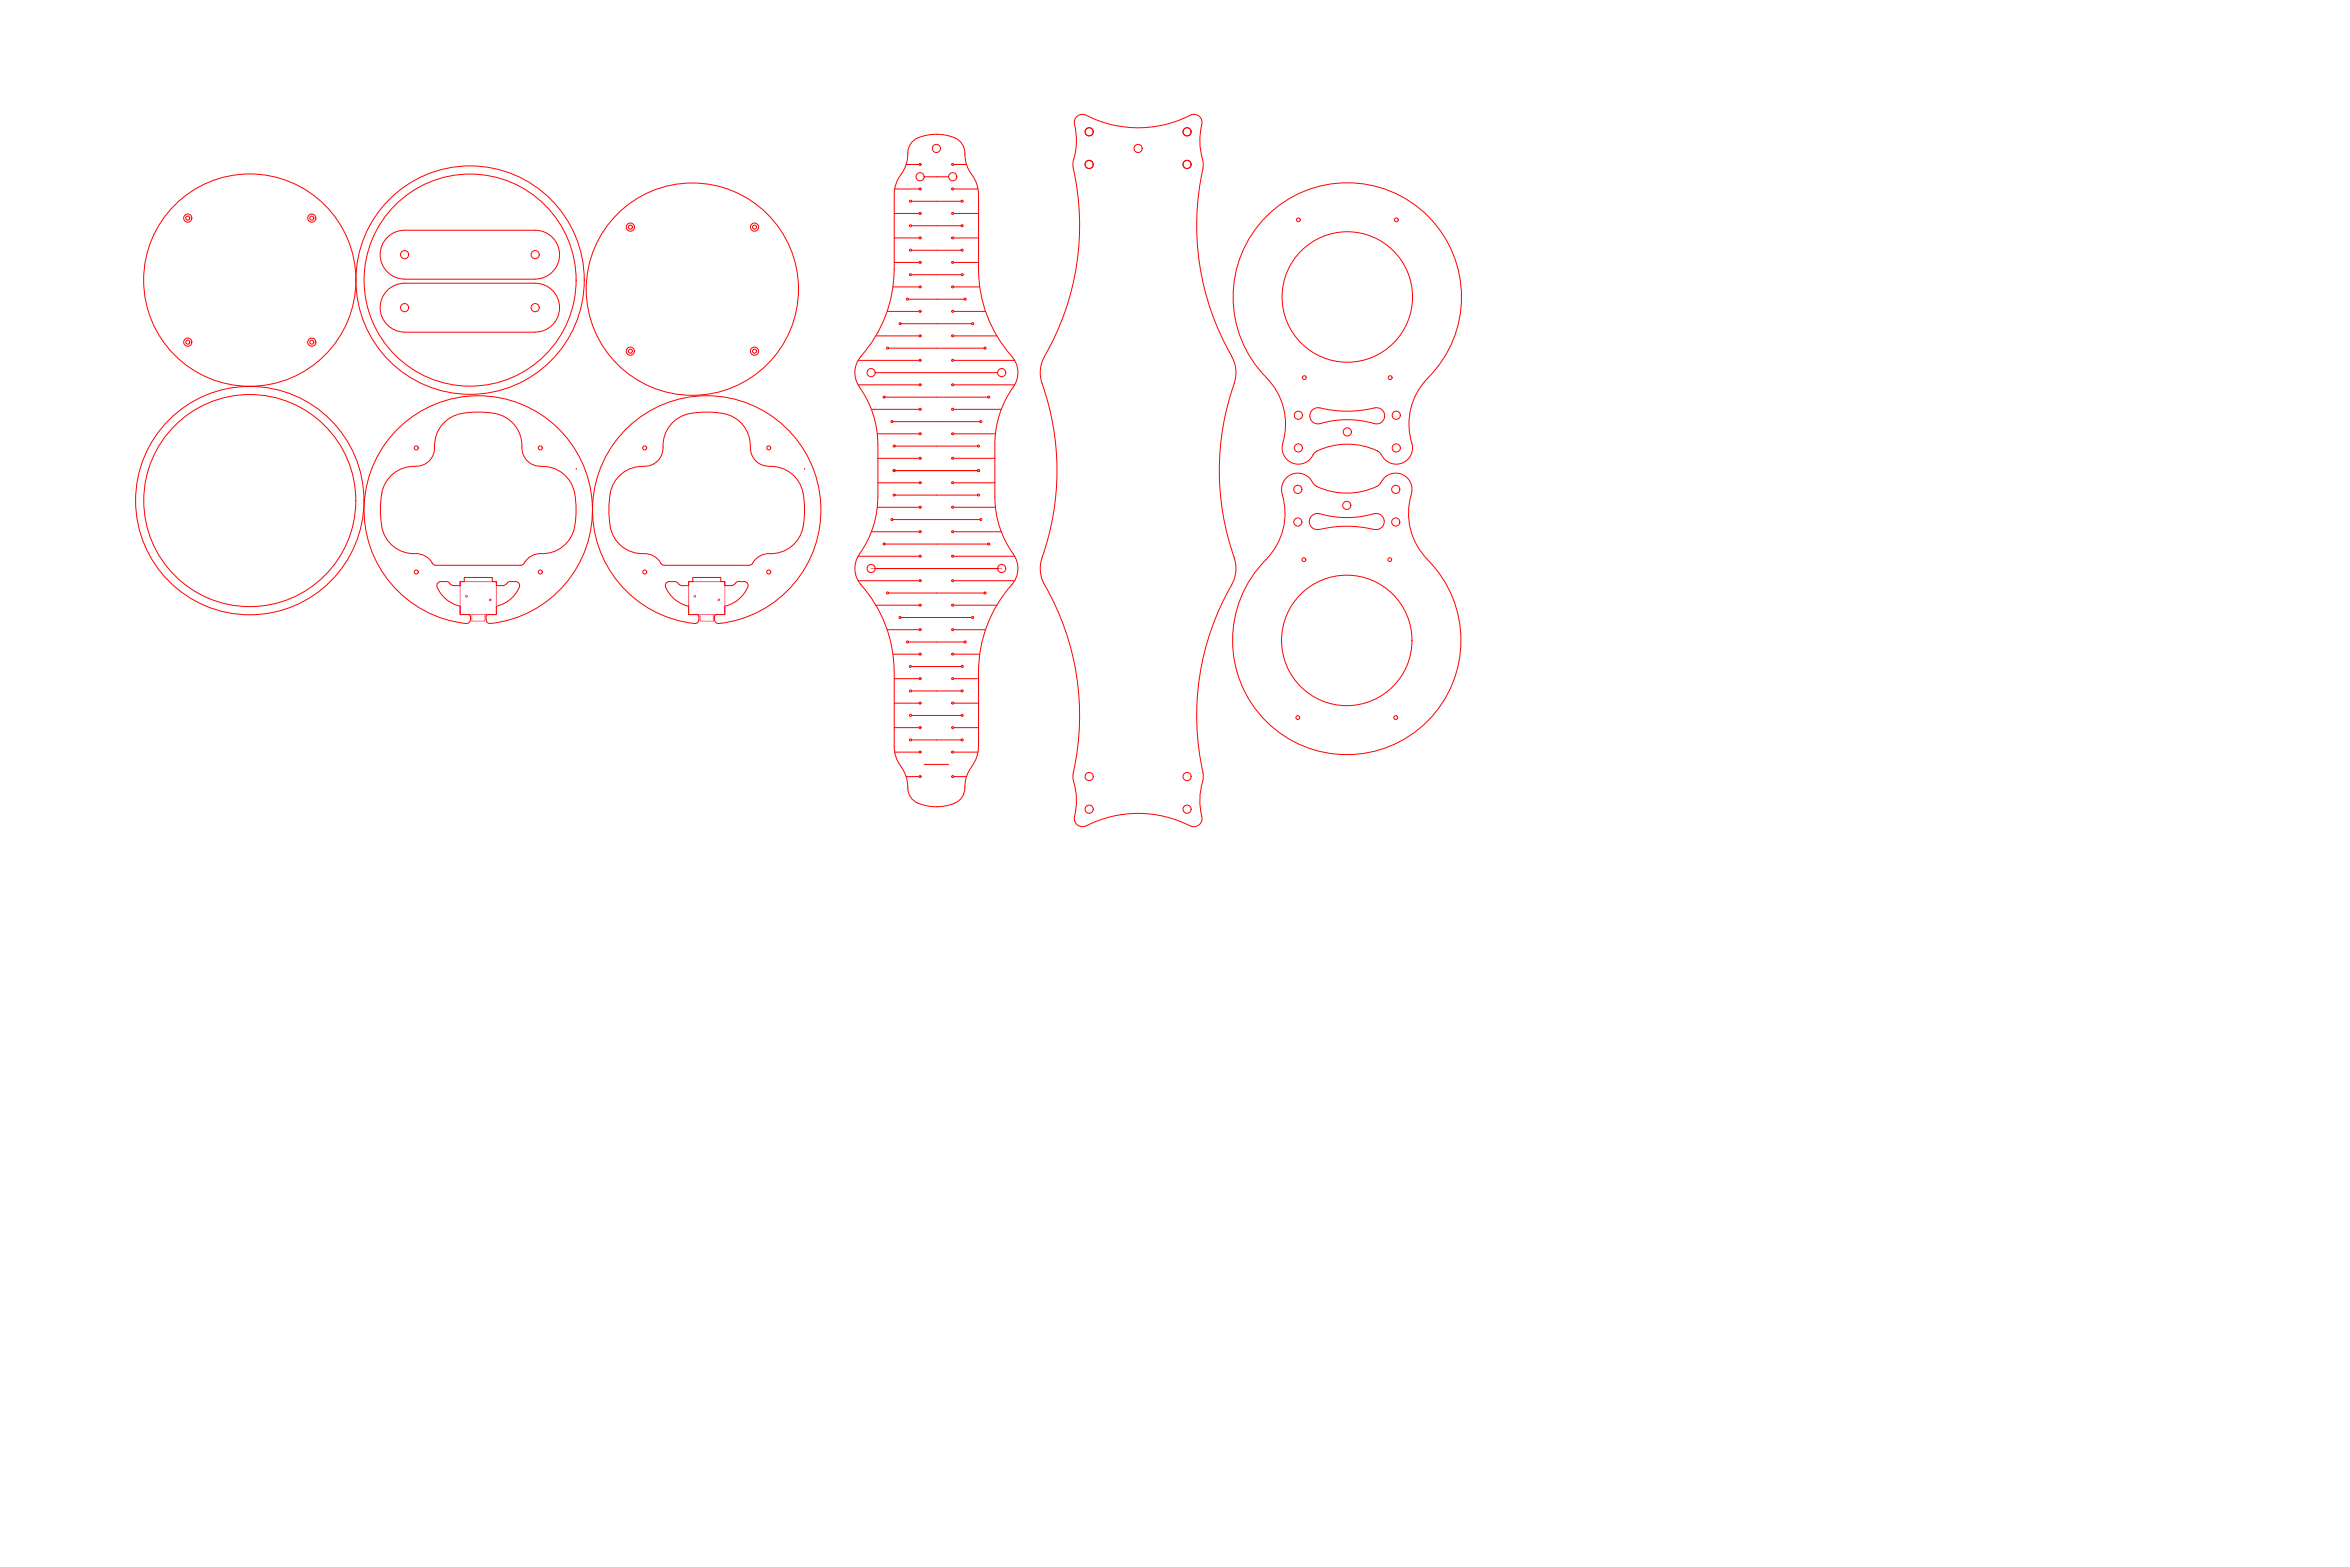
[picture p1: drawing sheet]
<svg xmlns="http://www.w3.org/2000/svg" width="914mm" height="610mm" viewBox="0 0 914 610" stroke-linecap="round" stroke-linejoin="round" font-family="sans-serif">
<!-- layer: CUT -->
<g fill="none" stroke="#f00" stroke-width=".39">
<path d="M375.4 59.5a6.9 6.9 0 0 0-6.2-6.7 17 17 0 0 0-14.1 2.2 7.5 7.5 0 0 0-1.9 6.1 15.4 15.4 0 0 1-3.6 8.3l-1.3 3.5-.3 2.7M375.5 59.5a14.6 14.6 0 0 0 3.6 9.9l1.3 3.5 .3 2.7M422.6 44.8a3.3 3.3 0 0 0-3.9 .8 3.3 3.3 0 0 0-.4 4 25.4 25.4 0 0 1-.6 12.5M422.6 44.9a44.7 44.7 0 0 0 41.1-.3 3.4 3.4 0 0 1 3.5 1.3 3.4 3.4 0 0 1 .2 3.7 25.4 25.4 0 0 0 .6 12.5M348 75.6v29.2M348.1 73.5h9.5M352.7 64h4.9M354.7 78.3h19.3M359.6 68.8h9.5M371.1 73.5h9.5M371.1 64h5M380.8 75.6v29.1a51.6 51.6 0 0 0 13.6 34.8 9.5 9.5 0 0 1-.1 11"/>
<path d="M417.7 62.1l-.2 2.2a102.5 102.5 0 0 1-11 74.3M467.9 62.1l.3 2.2a102.8 102.8 0 0 0 11.1 74.3M157.4 89.6a9.5 9.5 0 0 0-9.5 9.5 9.5 9.5 0 0 0 9.5 9.5M157.5 89.6h50.7a9.5 9.5 0 0 1 9.5 9.5 9.5 9.5 0 0 1-9.5 9.5M348 92.6h9.6M348 83h9.6M354.7 97.4h19.3M354.7 87.8h19.3M371.1 92.6h9.7M371.1 83h9.7M157.4 110.2a9.5 9.5 0 0 0-9.5 9.5 9.5 9.5 0 0 0 9.5 9.5M157.5 110.2h50.7a9.5 9.5 0 0 1 9.5 9.5 9.5 9.5 0 0 1-9.5 9.5h-50.7"/>
<path d="M157.5 108.6h50.8M347.5 111.6h10.1M347.9 104.7a51.9 51.9 0 0 1-13.5 34.8 9.5 9.5 0 0 0 0 11M348 102.1h9.6M353.5 116.4h21.7M354.7 106.9h19.4M371.1 111.6h10.1M371.1 102.1h9.7M340.8 130.7h16.8M345.2 121.1h12.4M345.8 135.5h37.2M350.7 125.9h27.4"/>
<path d="M371.1 130.7h16.8M371.1 121.1h12.4M406.5 138.6a12.7 12.7 0 0 0-1 10.6 103.5 103.5 0 0 1-.5 69.7 12.7 12.7 0 0 0 1.5 8.6 102.6 102.6 0 0 1 11 74.3v.5a29.9 29.9 0 0 1 .5 16 3.2 3.2 0 0 0 4.6 2.9M479.2 138.6a12.7 12.7 0 0 1 1 10.6M333.9 140.2h23.7M333.9 149.7h23.7M334.4 150.5a38.1 38.1 0 0 1 7.2 22.3M339.1 159.2h18.5M340.5 145h47.7M344.4 154.5h39.9M371.1 140.2h23.7M371.1 149.7h23.7"/>
<path d="M371.1 159.2h18.5M394.3 150.5a38.1 38.1 0 0 0-7.2 22.3M480.3 149.2a101.6 101.6 0 0 0 0 67.7M510.8 159.4l1.8-.8a51.1 51.1 0 0 0 23.3 0 3.2 3.2 0 0 1 2.8 3.7 3.2 3.2 0 0 1-3.9 2.5 39 39 0 0 0-22 .1 3.2 3.2 0 0 1-2.9-2.1 3.2 3.2 0 0 1 .9-3.4zM179.6 160.9a12.8 12.8 0 0 0-10.5 13.8 7.1 7.1 0 0 1-7.5 6.7M179.6 160.9a38.1 38.1 0 0 1 13 0M192.6 160.9a13.2 13.2 0 0 1 10.6 14.5 7.5 7.5 0 0 0 8.7 6 13.2 13.2 0 0 1 12.2 14 28.8 28.8 0 0 1-1.8 13.2 13 13 0 0 1-12.7 6.8 8.4 8.4 0 0 0-6.2 4.3l-.8 .2M291.9 173.9a12.9 12.9 0 0 0-12.8-13.4 29.4 29.4 0 0 0-14.4 1.6 12.9 12.9 0 0 0-6.7 12.6 7.1 7.1 0 0 1-7.5 6.7M292 173.9a7.4 7.4 0 0 0 8.8 7.5 13.2 13.2 0 0 1 12.2 14 28.8 28.8 0 0 1-1.8 13.2 13 13 0 0 1-12.7 6.8 7.1 7.1 0 0 0-5.6 3.7M341.4 168.8h16.2M341.6 172.8v20.5M341.6 178.3h16"/>
<path d="M347.5 164h33.8M348.3 173.6h32.1M371.1 168.8h16.2M371.1 178.3h16M387.1 172.8v20.5a39.1 39.1 0 0 0 7.8 23.2 10 10 0 0 1-2.5 12.5 50.8 50.8 0 0 0-11.6 32.3M536 175.5a26.9 26.9 0 0 0-24.3 .4 9.5 9.5 0 0 1-5 4.5 6.6 6.6 0 0 1-6.7-2.5 6.6 6.6 0 0 1-.5-7.1 25.6 25.6 0 0 0-6.7-23.8 44.5 44.5 0 0 1 .5-63.3 44.5 44.5 0 0 1 63.3 1.3 44.5 44.5 0 0 1-2.1 63.2 25.7 25.7 0 0 0-4.9 25.1 6.4 6.4 0 0 1-4.7 7.1 6.4 6.4 0 0 1-7.6-3.8l-1.3-1.1M161.6 181.4a12.9 12.9 0 0 0-13.4 12.9 30 30 0 0 0 1.6 14.3 12.7 12.7 0 0 0 11.8 6.8M224.2 182.6h.1M250.5 181.4a12.9 12.9 0 0 0-13.4 12.9 30 30 0 0 0 1.6 14.3 12.7 12.7 0 0 0 11.8 6.8M313.1 182.6h.1M341.4 197.3h16.2M341.6 193.3a38.1 38.1 0 0 1-7.2 22.3"/>
<path d="M341.6 187.8h16M348.3 183.1h32.1M348.3 192.6h32.1M371.1 197.3h16.2M371.1 187.8h16M510.7 187.7a6.4 6.4 0 0 0-8-3.2 6.4 6.4 0 0 0-3.8 7.8 25.6 25.6 0 0 1-6.3 25.4 44.5 44.5 0 0 0 .5 63.3 44.5 44.5 0 0 0 63.3-1.3 44.5 44.5 0 0 0-2-63.2 25.4 25.4 0 0 1-5.2-24.2M510.8 187.7l.4 .7a26.1 26.1 0 0 0 24.6 .8M513.5 199.9a3.1 3.1 0 0 0-4 2.9 3.1 3.1 0 0 0 3.9 3.1M513.5 199.8a37 37 0 0 0 21.1 0M534.6 199.9a3.1 3.1 0 0 1 4 2.9 3.1 3.1 0 0 1-3.9 3.1M535.8 189.2l.8-.5a9.5 9.5 0 0 1 5-4.5 6.3 6.3 0 0 1 7.5 8M161.6 215.4a7.9 7.9 0 0 1 7.2 4.3l.8 .2h33"/>
<path d="M250.5 215.4a7.9 7.9 0 0 1 7.2 4.3l.8 .2h33l.8-.2 .5-.6M333.9 216.4h23.7M334.4 215.6a10 10 0 0 0 1.9 13.4 50.8 50.8 0 0 1 11.6 32.3M339.1 206.9h18.5M344.4 211.7h39.9M347.5 202.1h33.8M371.1 216.4h23.7M371.1 206.9h18.5M480.2 216.9a12.7 12.7 0 0 1-1 10.6M513.4 206a44.4 44.4 0 0 1 21.3 0M170.1 228.5a12.7 12.7 0 0 0 8.9 7.3M171.6 226.2a1.59 1.59 0 0 0-1.5 2.2"/>
<path d="M171.6 226.3h2M173.6 226.2l1.1 .5M174.8 226.7l.6 .7M175.4 227.4l.8 .4h2.8v-1.5h1.7v-1.7h10.9v1.7h1.5v1.5h2.6M179 235.9v3.2h3.3M182.2 239.1l.6 .2 .2 .6M183.1 239.9v1.1M189.2 239.9v1.1M193.1 235.9v3.2h-3.2l-.6 .2-.2 .6M196.8 227.4l-1.1 .4M197.5 226.7l-.7 .7M198.5 226.2l-1.1 .5"/>
<path d="M198.6 226.3h2M200.6 226.2a1.59 1.59 0 0 1 1.5 2.2M202.1 228.5a12.7 12.7 0 0 1-9 7.3M259 228.5a12.7 12.7 0 0 0 8.9 7.3M260.5 226.2a1.59 1.59 0 0 0-1.5 2.2M260.5 226.3h2M262.5 226.2l1.1 .5M263.7 226.7l.6 .7M264.3 227.4l.8 .4h2.8v-1.5h1.7v-1.7h10.9v1.7h1.5v1.5h2.9l.8-.4M267.9 235.9v3.2h3.3M271.1 239.1l.6 .2 .2 .6M272 239.9v1.1"/>
<path d="M282 235.9v3.2h-3.5l-.4 .5-.1 1.4a1.59 1.59 0 0 0 1.8 1.6M286.4 226.7l-.7 .7M287.4 226.2l-1.1 .5M287.5 226.3h2M289.5 226.2a1.59 1.59 0 0 1 1.5 2.2M290.9 228.5a12.7 12.7 0 0 1-8.9 7.3M333.9 225.9h23.7M340.5 221.2h47.7M340.8 235.4h16.8M345.8 230.7h37.2M371.1 225.9h23.7M371.1 235.4h16.8"/>
<path d="M479.3 227.5a102.8 102.8 0 0 0-11.1 74.3l-.3 2.2M181.3 242.5a44.4 44.4 0 0 1-32.9-67.7 44.4 44.4 0 0 1 75.3 0 44.4 44.4 0 0 1-32.8 67.7M183 241a1.59 1.59 0 0 1-1.7 1.6M189.1 241a1.59 1.59 0 0 0 1.8 1.6M270.2 242.5a44.4 44.4 0 0 1-32.9-67.7 44.4 44.4 0 0 1 75.3 0 44.4 44.4 0 0 1-32.8 67.7M271.9 241a1.59 1.59 0 0 1-1.7 1.6M345.2 245h12.4M347.5 254.5h10.1M350.7 240.2h27.4M353.5 249.8h21.7M354.7 259.3h19.4M371.1 245h12.4"/>
<path d="M371.1 254.5h10.1M348 261.4v29.1a14.9 14.9 0 0 0 3.6 9.3 18.9 18.9 0 0 1 1.9 8.5 7.5 7.5 0 0 0 6.8 5.1 16.8 16.8 0 0 0 13.3-2.3l1.3-2.1 .5-2.4M348 264h9.6M348 273.5h9.6M354.7 268.8h19.3M354.7 278.3h19.3M371.1 264h9.7M371.1 273.5h9.7M380.8 261.4l-.1 29.1a14.9 14.9 0 0 1-3.6 9.3 12.9 12.9 0 0 0-1.6 6.8M348 283.1h9.6M348.1 292.6h9.5M354.7 287.9h19.3"/>
<path d="M359.6 297.4h9.5M371.1 283.1h9.7M371.1 292.6h9.5M352.7 302.1h4.9M371.1 302.1h5M468 304a29.3 29.3 0 0 0-.3 14.9 3.2 3.2 0 0 1-4.6 2.3M422.6 321.3a44.4 44.4 0 0 1 40.5 0"/>
<circle cx="364.4" cy="57.7" r="1.59"/>
<circle cx="423.8" cy="51.3" r="1.59"/>
<circle cx="442.8" cy="57.7" r="1.59"/>
<circle cx="461.9" cy="51.3" r="1.59"/>
<circle cx="354.3" cy="78.3" r=".4"/>
<circle cx="358" cy="68.8" r="1.59"/>
<circle cx="358" cy="73.5" r=".4"/>
<circle cx="358" cy="64" r=".4"/>
<circle cx="370.7" cy="68.8" r="1.59"/>
<circle cx="370.7" cy="73.5" r=".4"/>
<circle cx="370.7" cy="64" r=".4"/>
<circle cx="374.4" cy="78.3" r=".4"/>
<circle cx="423.8" cy="64" r="1.59"/>
<circle cx="461.9" cy="64" r="1.59"/>
<circle cx="73.1" cy="84.8" r="1.59"/>
<circle cx="73.1" cy="84.8" r=".78"/>
<circle cx="121.3" cy="84.8" r="1.59"/>
<circle cx="121.3" cy="84.8" r=".78"/>
<circle cx="157.4" cy="99.1" r="1.59"/>
<circle cx="208.2" cy="99.1" r="1.59"/>
<circle cx="245.3" cy="88.4" r="1.59"/>
<circle cx="245.3" cy="88.4" r=".78"/>
<circle cx="293.6" cy="88.4" r="1.59"/>
<circle cx="293.6" cy="88.4" r=".78"/>
<circle cx="354.3" cy="97.3" r=".4"/>
<circle cx="354.3" cy="87.8" r=".4"/>
<circle cx="358" cy="83" r=".4"/>
<circle cx="358" cy="92.5" r=".4"/>
<circle cx="370.7" cy="92.5" r=".4"/>
<circle cx="370.7" cy="83" r=".4"/>
<circle cx="374.4" cy="87.8" r=".4"/>
<circle cx="374.4" cy="97.3" r=".4"/>
<circle cx="505.2" cy="85.5" r=".74"/>
<circle cx="543.3" cy="85.5" r=".74"/>
<circle cx="97.2" cy="109" r="41.3"/>
<circle cx="157.4" cy="119.7" r="1.59"/>
<circle cx="182.9" cy="109" r="44.4"/>
<circle cx="182.9" cy="109" r="41.3"/>
<circle cx="208.2" cy="119.7" r="1.59"/>
<circle cx="269.4" cy="112.5" r="41.3"/>
<circle cx="353.1" cy="116.4" r=".4"/>
<circle cx="354.2" cy="106.9" r=".4"/>
<circle cx="358" cy="102.1" r=".4"/>
<circle cx="358" cy="111.6" r=".4"/>
<circle cx="370.7" cy="111.6" r=".4"/>
<circle cx="370.7" cy="102.1" r=".4"/>
<circle cx="374.4" cy="106.9" r=".4"/>
<circle cx="375.6" cy="116.4" r=".4"/>
<circle cx="524.2" cy="115.5" r="25.4"/>
<circle cx="73.1" cy="133.1" r="1.59"/>
<circle cx="73.1" cy="133.1" r=".78"/>
<circle cx="121.3" cy="133.1" r="1.59"/>
<circle cx="121.3" cy="133.1" r=".78"/>
<circle cx="245.3" cy="136.6" r="1.59"/>
<circle cx="245.3" cy="136.6" r=".78"/>
<circle cx="293.6" cy="136.6" r="1.59"/>
<circle cx="293.6" cy="136.6" r=".78"/>
<circle cx="345.3" cy="135.4" r=".4"/>
<circle cx="350.2" cy="125.9" r=".4"/>
<circle cx="358" cy="130.6" r=".4"/>
<circle cx="358" cy="121.1" r=".4"/>
<circle cx="370.7" cy="121.1" r=".4"/>
<circle cx="370.7" cy="130.6" r=".4"/>
<circle cx="378.5" cy="125.9" r=".4"/>
<circle cx="383.3" cy="135.4" r=".4"/>
<circle cx="339" cy="145" r="1.59"/>
<circle cx="344" cy="154.5" r=".4"/>
<circle cx="358" cy="149.7" r=".4"/>
<circle cx="358" cy="140.2" r=".4"/>
<circle cx="358" cy="159.2" r=".4"/>
<circle cx="370.7" cy="159.2" r=".4"/>
<circle cx="370.7" cy="140.2" r=".4"/>
<circle cx="370.7" cy="149.7" r=".4"/>
<circle cx="384.7" cy="154.5" r=".4"/>
<circle cx="389.8" cy="145" r="1.59"/>
<circle cx="507.5" cy="146.9" r=".74"/>
<circle cx="540.9" cy="146.9" r=".74"/>
<circle cx="162" cy="174.3" r=".78"/>
<circle cx="210.2" cy="174.3" r=".78"/>
<circle cx="250.9" cy="174.3" r=".78"/>
<circle cx="299.1" cy="174.3" r=".78"/>
<circle cx="347" cy="164" r=".4"/>
<circle cx="347.9" cy="173.5" r=".4"/>
<circle cx="358" cy="178.3" r=".4"/>
<circle cx="358" cy="168.7" r=".4"/>
<circle cx="370.7" cy="168.7" r=".4"/>
<circle cx="370.7" cy="178.3" r=".4"/>
<circle cx="380.7" cy="173.5" r=".4"/>
<circle cx="381.6" cy="164" r=".4"/>
<circle cx="505.2" cy="161.6" r="1.59"/>
<circle cx="505.2" cy="174.3" r="1.59"/>
<circle cx="524.2" cy="168" r="1.59"/>
<circle cx="543.3" cy="161.6" r="1.59"/>
<circle cx="543.3" cy="174.3" r="1.59"/>
<circle cx="97.2" cy="194.7" r="44.4"/>
<circle cx="97.2" cy="194.7" r="41.3"/>
<circle cx="347.9" cy="192.6" r=".4"/>
<circle cx="347.9" cy="183.1" r=".4"/>
<circle cx="358" cy="197.3" r=".4"/>
<circle cx="358" cy="187.8" r=".4"/>
<circle cx="370.7" cy="197.3" r=".4"/>
<circle cx="370.7" cy="187.8" r=".4"/>
<circle cx="380.7" cy="192.6" r=".4"/>
<circle cx="380.7" cy="183.1" r=".4"/>
<circle cx="505" cy="190.4" r="1.59"/>
<circle cx="524" cy="196.6" r="1.59"/>
<circle cx="543.1" cy="190.4" r="1.59"/>
<circle cx="344" cy="211.6" r=".4"/>
<circle cx="347" cy="202.1" r=".4"/>
<circle cx="358" cy="216.4" r=".4"/>
<circle cx="358" cy="206.8" r=".4"/>
<circle cx="370.7" cy="216.4" r=".4"/>
<circle cx="370.7" cy="206.8" r=".4"/>
<circle cx="381.6" cy="202.1" r=".4"/>
<circle cx="384.7" cy="211.6" r=".4"/>
<circle cx="505" cy="203.1" r="1.59"/>
<circle cx="507.4" cy="217.7" r=".74"/>
<circle cx="540.8" cy="217.7" r=".74"/>
<circle cx="543.1" cy="203.1" r="1.59"/>
<circle cx="162" cy="222.5" r=".78"/>
<circle cx="210.2" cy="222.5" r=".78"/>
<circle cx="250.9" cy="222.5" r=".78"/>
<circle cx="299.1" cy="222.5" r=".78"/>
<circle cx="339" cy="221.2" r="1.59"/>
<circle cx="345.3" cy="230.7" r=".4"/>
<circle cx="358" cy="235.4" r=".4"/>
<circle cx="358" cy="225.9" r=".4"/>
<circle cx="370.7" cy="235.4" r=".4"/>
<circle cx="370.7" cy="225.9" r=".4"/>
<circle cx="383.3" cy="230.7" r=".4"/>
<circle cx="389.8" cy="221.2" r="1.59"/>
<circle cx="350.2" cy="240.2" r=".4"/>
<circle cx="353.1" cy="249.7" r=".4"/>
<circle cx="354.2" cy="259.3" r=".4"/>
<circle cx="358" cy="244.9" r=".4"/>
<circle cx="358" cy="254.5" r=".4"/>
<circle cx="370.7" cy="254.5" r=".4"/>
<circle cx="370.7" cy="244.9" r=".4"/>
<circle cx="374.4" cy="259.3" r=".4"/>
<circle cx="375.6" cy="249.7" r=".4"/>
<circle cx="378.5" cy="240.2" r=".4"/>
<circle cx="524" cy="249.1" r="25.4"/>
<circle cx="354.3" cy="268.8" r=".4"/>
<circle cx="354.3" cy="278.3" r=".4"/>
<circle cx="358" cy="273.5" r=".4"/>
<circle cx="358" cy="264" r=".4"/>
<circle cx="370.7" cy="273.5" r=".4"/>
<circle cx="370.7" cy="264" r=".4"/>
<circle cx="374.4" cy="278.3" r=".4"/>
<circle cx="374.4" cy="268.8" r=".4"/>
<circle cx="505" cy="279.2" r=".74"/>
<circle cx="543.1" cy="279.2" r=".74"/>
<circle cx="354.3" cy="287.8" r=".4"/>
<circle cx="358" cy="292.6" r=".4"/>
<circle cx="358" cy="283" r=".4"/>
<circle cx="370.7" cy="283" r=".4"/>
<circle cx="370.7" cy="292.6" r=".4"/>
<circle cx="374.4" cy="287.8" r=".4"/>
<circle cx="358" cy="302.1" r=".4"/>
<circle cx="370.7" cy="302.1" r=".4"/>
<circle cx="423.8" cy="314.8" r="1.59"/>
<circle cx="423.8" cy="302.1" r="1.59"/>
<circle cx="461.9" cy="314.8" r="1.59"/>
<circle cx="461.9" cy="302.1" r="1.59"/>
</g>
<!-- layer: ANNO -->
<g fill="none" stroke="#f0f" stroke-width=".39">
<path d="M179 226.3h14.1v12.8h-14.1zM183.6 239.1v2.5h5.1v-2.5M267.9 226.3h14.1v12.8h-14.1zM272.5 239.1v2.5h5.1v-2.5M339 221.2h50.8"/>
<circle cx="181.4" cy="232" r=".36"/>
<circle cx="190.7" cy="233.3" r=".36"/>
<circle cx="270.3" cy="232" r=".36"/>
<circle cx="279.6" cy="233.3" r=".36"/>
</g>
</svg>
